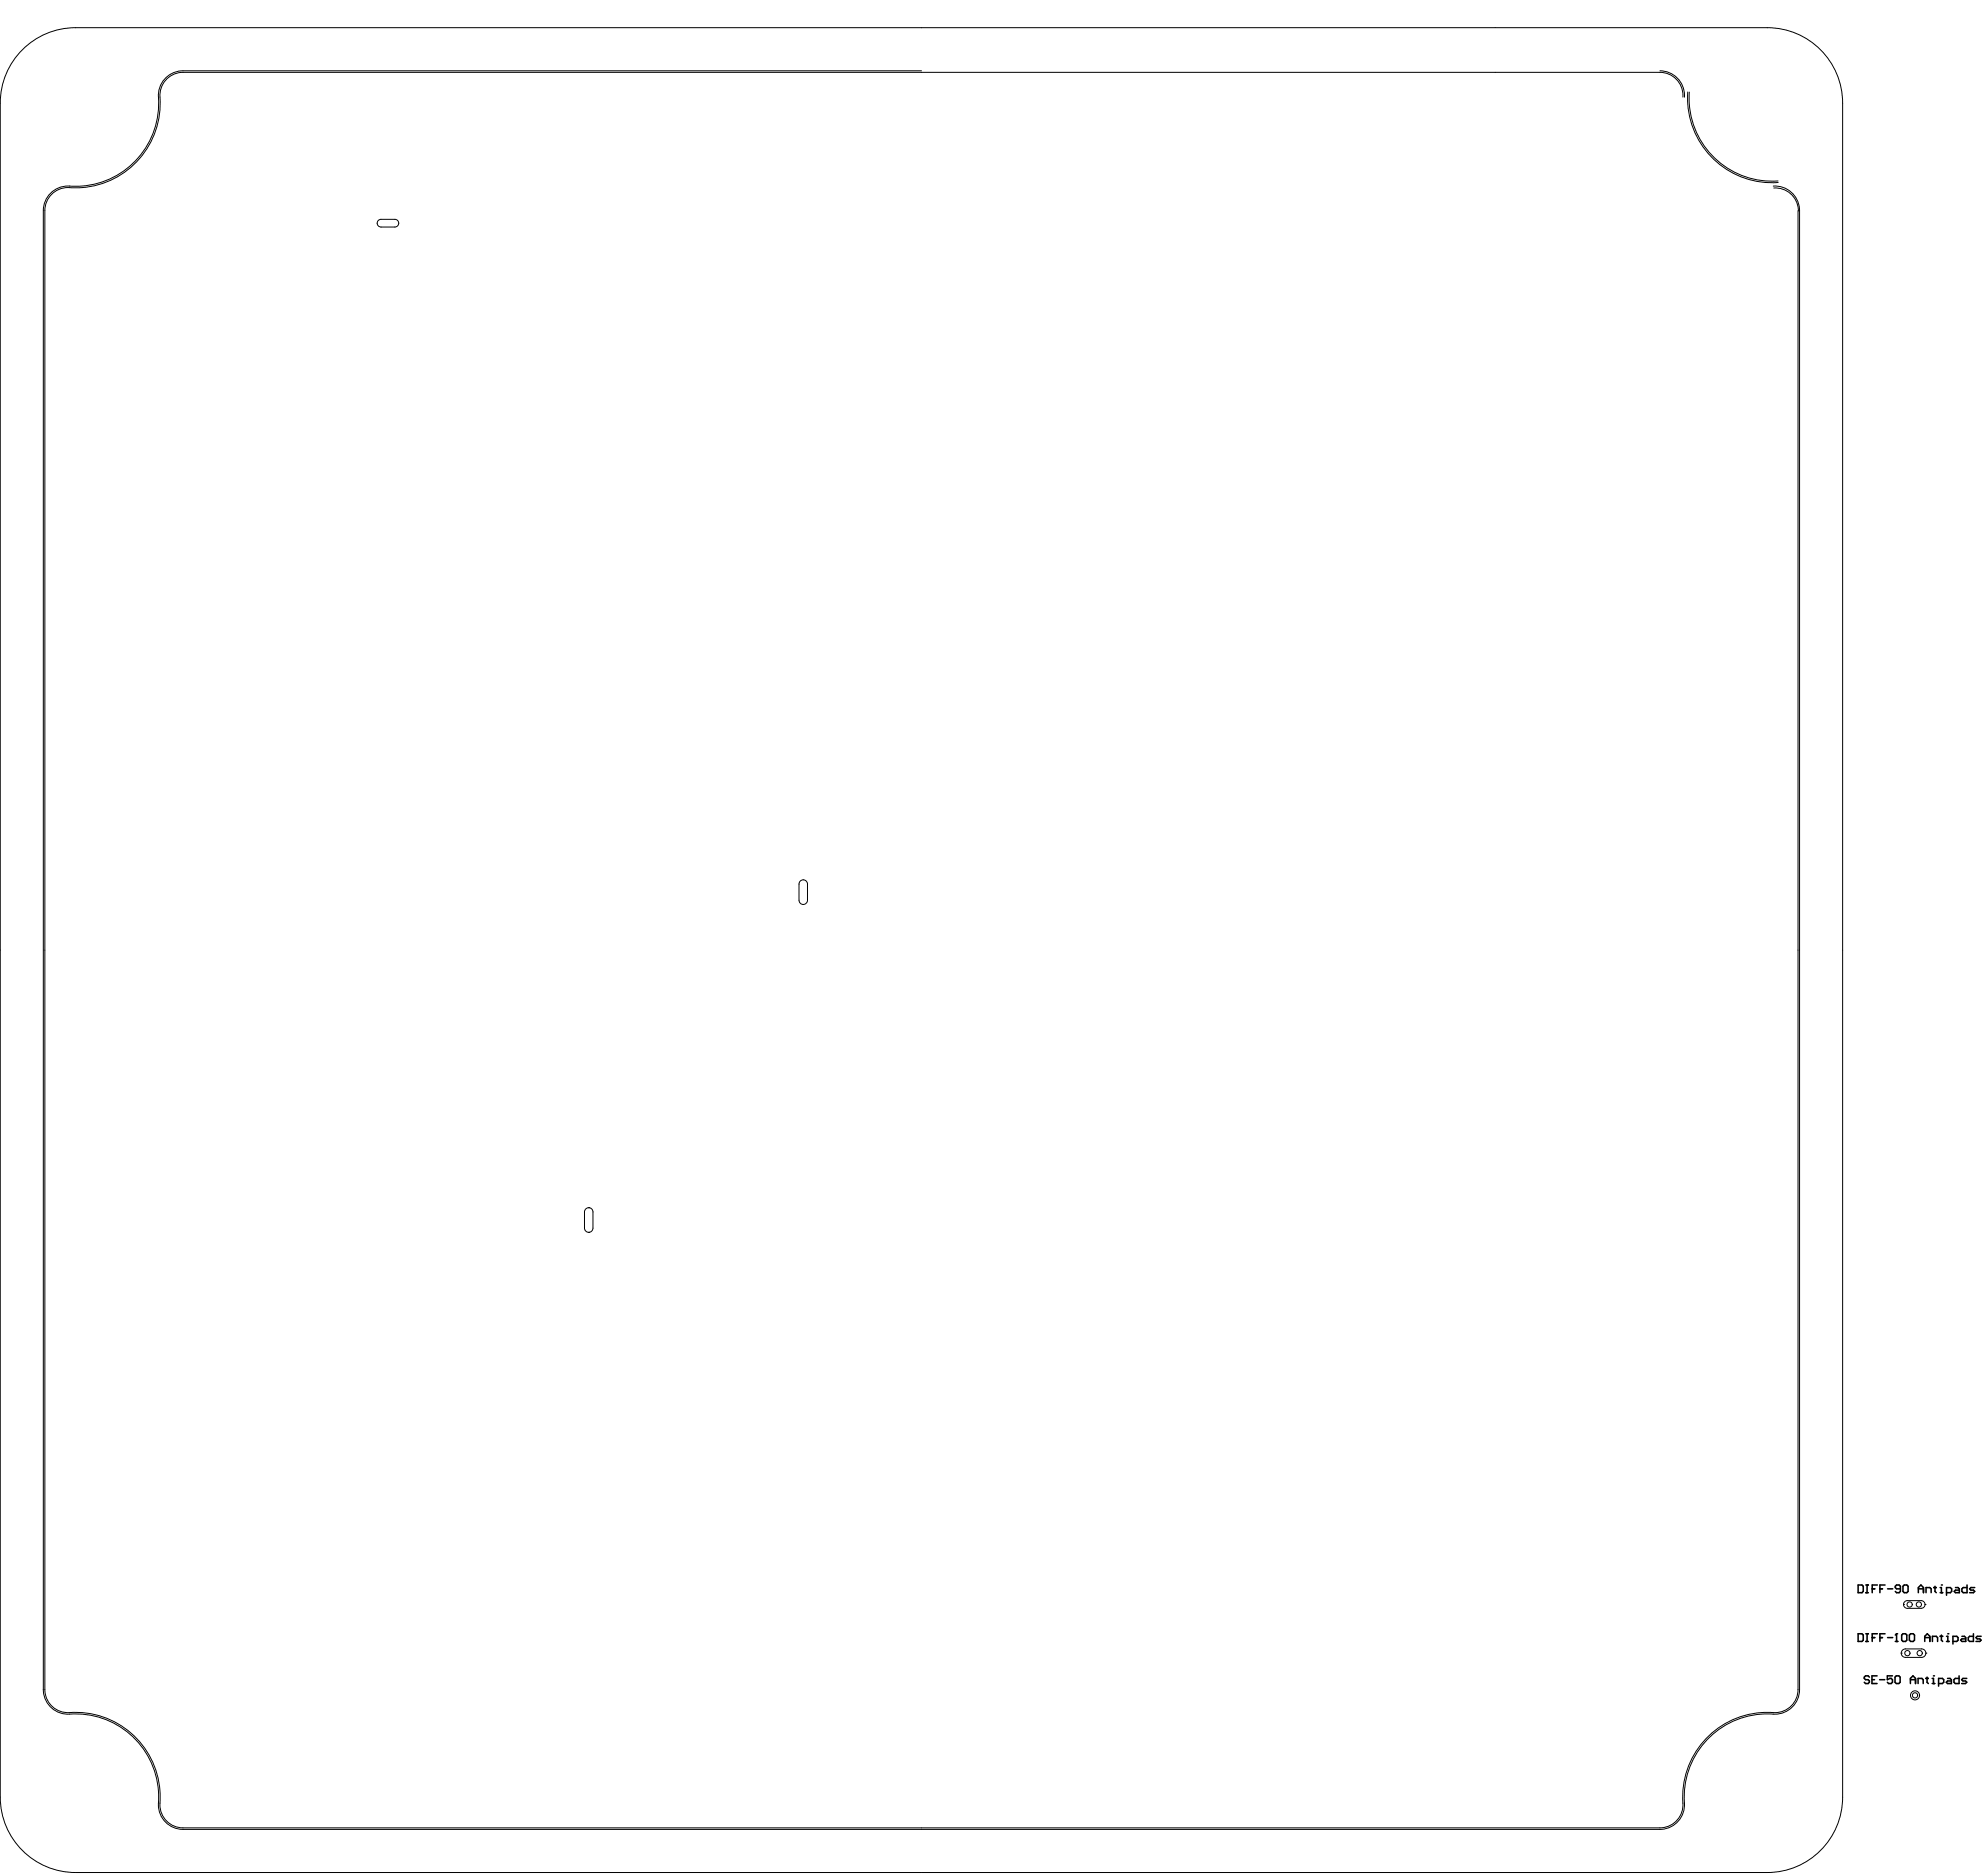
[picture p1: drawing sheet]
<svg xmlns="http://www.w3.org/2000/svg" width="215mm" height="203mm" viewBox="0 0 215 203" stroke-linecap="round" stroke-linejoin="round" font-family="sans-serif">
<g fill="none" stroke="#000" stroke-width=".11">
<path d="M2.4 5.4a8.1 8.1 0 0 1 5.8-2.4h183.1a8.2 8.2 0 0 1 8.1 8.2v183.2a8.2 8.2 0 0 1-8.1 8.2h-183.1a8.2 8.2 0 0 1-8.2-8.2v-183.2a8.1 8.1 0 0 1 2.4-5.8zM99.7 7.7h-79.9a2.66 2.66 0 0 0-2.7 2.8 9 9 0 0 1-9.7 9.6 2.66 2.66 0 0 0-2.7 2.7v160a2.66 2.66 0 0 0 2.8 2.6 9 9 0 0 1 9.6 9.8 2.66 2.66 0 0 0 2.7 2.7h159.9a2.66 2.66 0 0 0 2.6-2.8 9 9 0 0 1 9.8-9.7 2.66 2.66 0 0 0 2.7-2.6v-160a2.66 2.66 0 0 0-2.9-2.7M179.7 7.7a2.66 2.66 0 0 1 2.6 2.8M182.1 10.5a2.5 2.5 0 0 0-2.4-2.7h-159.9a2.5 2.5 0 0 0-2.5 2.7 9.2 9.2 0 0 1-9.9 9.8 2.5 2.5 0 0 0-2.5 2.5v160a2.5 2.5 0 0 0 2.6 2.5 9.2 9.2 0 0 1 9.8 9.9 2.5 2.5 0 0 0 2.5 2.5h159.9a2.5 2.5 0 0 0 2.4-2.6 9.2 9.2 0 0 1 10-9.8 2.5 2.5 0 0 0 2.5-2.5v-160M182.7 10a9.2 9.2 0 0 0 9.8 9.7M182.8 10a9 9 0 0 0 9.6 9.6M41 23.8l1.7-.1a.42 .42 0 0 1 .5 .4 .42 .42 0 0 1-.5 .5h-1.5a.42 .42 0 0 1-.4-.3 .42 .42 0 0 1 .2-.5zM192 20.3a2.5 2.5 0 0 1 2.6 2.5M86.7 95.2a.46 .46 0 0 1 .7 .4v1.8a.46 .46 0 0 1-.5 .5 .46 .46 0 0 1-.4-.5v-1.8v-.2zM63.7 130.7h.1M63.7 133.3h.1M63.7 130.7h-.2l-.2 .2v.2v1.8v.2l.2 .2h.2"/>
<path d="M63.7 130.7h.3l.1 .2 .1 .2v1.8l-.1 .2-.1 .2h-.3M205.8 178.8h.1M205.8 178.8v-.2l.2-.1 .2-.1h1.8l.2 .1 .2 .1v.2M205.8 178.8v.3l.2 .1 .2 .1h1.8l.2-.1 .2-.1v-.3M206 173.6l.2 .3 .2 .1h1.5l.2-.1 .3-.3M206 173.6l.2-.4h.2h1.5h.2l.3 .4M206 173.6h.1M208.4 173.6h.1M208.4 178.8h.1"/>
<circle cx="206.4" cy="178.8" r=".28"/>
<circle cx="206.7" cy="173.6" r=".28"/>
<circle cx="207.7" cy="173.6" r=".28"/>
<circle cx="207.8" cy="178.8" r=".28"/>
<circle cx="207.3" cy="183.4" r=".49"/>
<circle cx="207.3" cy="183.4" r=".28"/>
</g>
<g fill="none" stroke="#000" stroke-width=".17">
<path d="M201.1 171.5h.4l.2 .1v.6l-.2 .1h-.4zM201.1 176.7h.4l.2 .2v.5l-.2 .2h-.4zM201.9 177.6h.3M201.9 176.7h.3M201.9 172.3h.3M201.9 171.5h.3M202.1 171.5v.8M202.1 176.7v.9M202.6 177.2h.3M202.6 171.9h.3M203.2 171.5h-.6v.8M203.2 176.7h-.6v.9"/>
<path d="M203.5 177.2h.2M203.5 171.9h.2M204 176.7h-.5v.9M204 171.5h-.5v.8M204.3 177.2h.6M204.3 171.9h.6M205.1 177.6h.3M205.3 176.7h.1M205.3 176.7v.9M205.3 176.7l-.2 .2M205.7 171.9h-.4l-.2-.1v-.2l.2-.1h.2l.2 .1v.6l-.2 .1h-.2l-.2-.1M206 176.7h.2l.2 .2v.5l-.2 .2h-.2l-.2-.2v-.5z"/>
<path d="M206.1 171.5h.3l.1 .1v.6l-.1 .1h-.3l-.1-.1v-.6zM206.8 176.7h.3l.1 .2v.5l-.1 .2h-.3l-.1-.2v-.5zM207.6 171.9h.6M207.6 172.3v-.5l.3-.3 .3 .3v.5M208.3 177.2h.6M208.3 177.6v-.6l.3-.3 .3 .3v.6M208.5 172.3v-.5h.4l.1 .1v.4M209.2 177.6v-.6h.4l.1 .2v.4M209.3 171.8h.3M209.4 171.6v.6l.2 .1M210 177h.3M210 171.8h.1v.5"/>
<path d="M210 172.3h.3M210.1 171.5h.1M210.1 176.9v.5l.2 .2M210.7 177.6h.3M210.7 177h.1v.6M210.7 172.3h.4l.1-.1v-.3l-.1-.1h-.4v.8M210.8 176.7h.1M211.4 177.6h.4l.1-.2v-.2l-.1-.2h-.4v.9M211.6 171.8h.3l.2 .1v.4h-.5l-.1-.1 .1-.2h.5M212.3 177h.3l.2 .2v.4h-.5l-.1-.2 .1-.1h.5M212.9 171.5v.8h-.4l-.2-.1v-.3l.2-.1h.4M213.6 176.7v.9h-.4l-.2-.2v-.2l.2-.2h.4"/>
<path d="M213.7 171.8h-.4l-.1 .1 .1 .1h.3l.1 .2-.1 .1h-.4M214.4 177h-.4l-.1 .2 .1 .1h.3l.1 .1-.1 .2h-.4M202.3 181.4l-.1-.1h-.3l-.1 .1v.2l.1 .1h.3l.1 .2v.1l-.1 .1h-.3l-.1-.1M202.6 181.7h.3M203.2 181.3h-.6v.8h.6M203.4 181.7h.6M204.8 181.3h-.5v.4l.2-.1h.2l.1 .1v.3l-.1 .1h-.3l-.1-.1M205.2 181.3h.3l.2 .1v.6l-.2 .1h-.3l-.1-.1v-.6zM206.8 181.7h.5M206.8 182.1v-.5l.2-.3 .3 .3v.5M207.6 182.1v-.5h.4l.2 .1v.4M208.4 181.6h.3"/>
<path d="M208.6 181.4v.6l.1 .1M209.1 182.1h.3M209.1 181.6h.2v.5M209.3 181.3h.1M209.8 182.1h.4l.2-.1v-.3l-.2-.1h-.4v.8M210.8 181.6h.3l.1 .1v.4h-.4l-.1-.1 .1-.1h.4M212 181.3v.8h-.4l-.1-.1v-.3l.1-.1h.4M212.9 181.6h-.4l-.2 .1 .2 .2h.2l.2 .1-.2 .1h-.4"/>
</g>
</svg>
